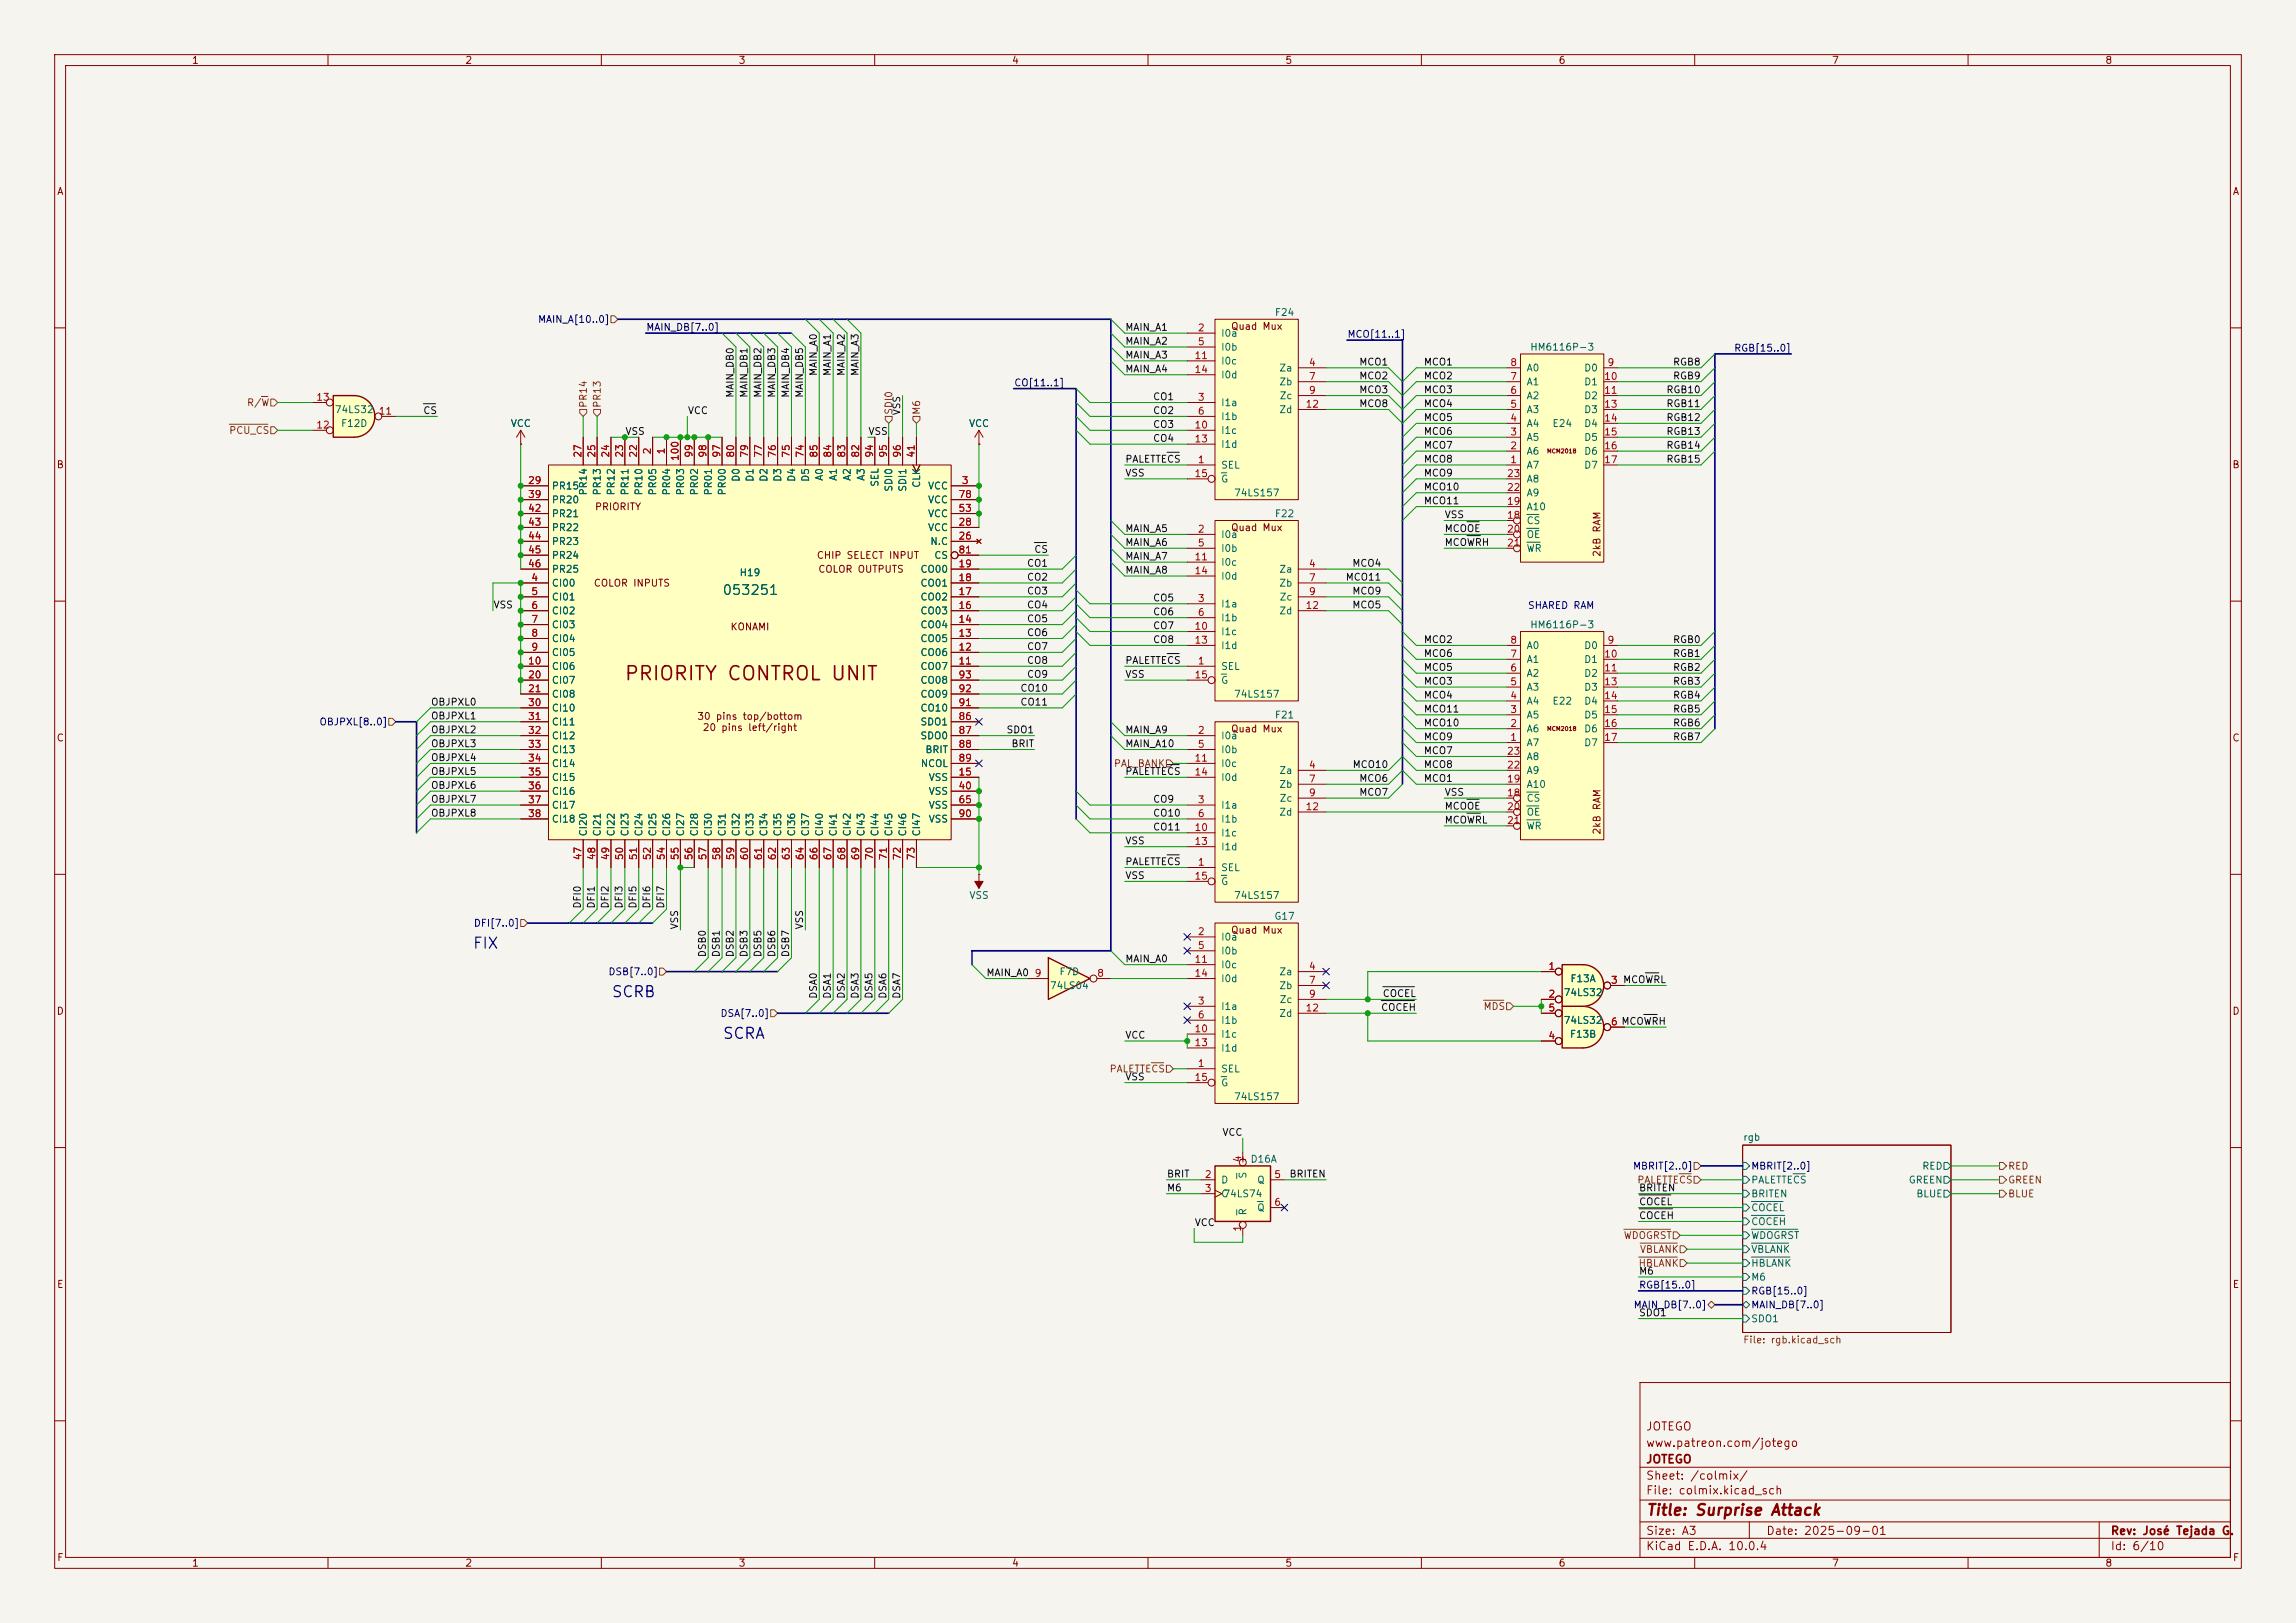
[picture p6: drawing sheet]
<svg xmlns="http://www.w3.org/2000/svg" width="420mm" height="297mm" viewBox="0 0 420 297" stroke-linecap="round" stroke-linejoin="round" font-family="sans-serif">
<defs><g id="words">
<text font-size="2.5" fill="#840000" x="114.1" y="125.1">PRIORITY CONTROL UNIT</text>
<g font-size="2" fill="#0000c2">
<text x="86.4" y="174.1">FIX</text>
<text x="111.8" y="183">SCRB</text>
<text x="132.1" y="190.6">SCRA</text>
</g>
<text font-size="2" fill="#840000" x="301" y="277.8">Title: Surprise Attack</text>
<text font-size="1.8" fill="#006464" x="132" y="109.3">053251</text>
<g font-size="1.5" fill="#840000">
<text x="301" y="262.1">JOTEGO</text>
<text x="301" y="268.1">JOTEGO</text>
<text x="301" y="265.1">www.patreon.com/jotego</text>
<text x="301" y="273.8">File: colmix.kicad_sch</text>
<text x="301" y="271.1">Sheet: /colmix/</text>
<text x="301" y="281.2">Size: A3</text>
<text x="323" y="281.2">Date: 2025-09-01</text>
<text x="386" y="281.2">Rev: José Tejada G.</text>
<text x="301" y="284">KiCad E.D.A. 10.0.4</text>
<text x="386" y="284">Id: 6/10</text>
</g>
<g font-size="1.3" fill="#840000">
<text x="35" y="12">1</text>
<text x="85" y="12">2</text>
<text x="135" y="12">3</text>
<text x="185" y="12">4</text>
<text x="235" y="12">5</text>
<text x="285" y="12">6</text>
<text x="335" y="12">7</text>
<text x="385" y="12">8</text>
<text x="10.3" y="36">A</text>
<text x="408.3" y="36">A</text>
<text x="225.1" y="60.7">Quad Mux</text>
<text x="10.3" y="86">B</text>
<text x="408.2" y="86">B</text>
<text x="108.7" y="93.7">PRIORITY</text>
<text x="225.1" y="97.5">Quad Mux</text>
<text x="108.5" y="107.7">COLOR INPUTS</text>
<text x="149.3" y="102.6">CHIP SELECT INPUT</text>
<text x="149.6" y="105.1">COLOR OUTPUTS</text>
<text x="293.1" y="102" transform="rotate(-90 293.1 102)">2kB RAM</text>
<text x="133.5" y="115.7">KONAMI</text>
<text x="10.3" y="136">C</text>
<text x="127.4" y="132">30 pins top/bottom</text>
<text x="128.4" y="134.1">20 pins left/right</text>
<text x="225.1" y="134.3">Quad Mux</text>
<text x="408.2" y="136">C</text>
<text x="293.1" y="152.8" transform="rotate(-90 293.1 152.8)">2kB RAM</text>
<text x="225.1" y="171.2">Quad Mux</text>
<text x="10.3" y="186">D</text>
<text x="408.2" y="186">D</text>
<text x="226.4" y="213.1">+ D16A</text>
<text x="10.3" y="236">E</text>
<text x="408.3" y="236">E</text>
<text x="10.3" y="286">F</text>
<text x="35" y="287">1</text>
<text x="85" y="287">2</text>
<text x="135" y="287">3</text>
<text x="185" y="287">4</text>
<text x="235" y="287">5</text>
<text x="285" y="287">6</text>
<text x="335" y="287">7</text>
<text x="385" y="287">8</text>
<text x="408.3" y="286">F</text>
</g>
<g font-size="1.3" fill="#000084">
<text x="98.3" y="59.4">MAIN_A[10..0]</text>
<text x="118.1" y="60.8">MAIN_DB[7..0]</text>
<text x="246.4" y="62.1">MCO[11..1]</text>
<text x="317.1" y="64.6">RGB[15..0]</text>
<text x="185.4" y="71">CO[11..1]</text>
<text x="58.3" y="133.1">OBJPXL[8..0]</text>
<text x="86.6" y="169.9">DFI[7..0]</text>
<text x="111.2" y="178.8">DSB[7..0]</text>
<text x="131.7" y="186.4">DSA[7..0]</text>
<text x="298.6" y="214.3">MBRIT[2..0]</text>
<text x="320.2" y="214.3">MBRIT[2..0]</text>
<text x="298.7" y="239.7">MAIN_DB[7..0]</text>
<text x="299.7" y="236.1">RGB[15..0]</text>
<text x="320.2" y="237.2">RGB[15..0]</text>
<text x="320.2" y="239.7">MAIN_DB[7..0]</text>
</g>
<g font-size="1.3" fill="#006464">
<text x="233.1" y="58.1">F24</text>
<text x="223.3" y="61.9">I0a</text>
<text x="223.3" y="64.5">I0b</text>
<text x="279.8" y="64.5">HM6116P-3</text>
<text x="223.3" y="67">I0c</text>
<text x="223.3" y="69.6">I0d</text>
<text x="233.9" y="68.3">Za</text>
<text x="233.9" y="70.8">Zb</text>
<text x="279.1" y="70.8">A1</text>
<text x="279.1" y="68.3">A0</text>
<text x="289.7" y="68.3">D0</text>
<text x="289.7" y="70.8">D1</text>
<text x="61.1" y="75.9">74LS32</text>
<text x="223.3" y="74.6">I1a</text>
<text x="223.3" y="77.2">I1b</text>
<text x="233.9" y="75.9">Zd</text>
<text x="234" y="73.4">Zc</text>
<text x="279.1" y="75.9">A3</text>
<text x="279.1" y="73.4">A2</text>
<text x="289.7" y="73.4">D2</text>
<text x="289.7" y="75.9">D3</text>
<text x="62.3" y="78.4">F12D</text>
<text x="93.3" y="78.4">VCC</text>
<text x="177.2" y="78.4">VCC</text>
<text x="223.3" y="79.7">I1c</text>
<text x="223.3" y="82.3">I1d</text>
<text x="279.1" y="83.5">A6</text>
<text x="279.1" y="81">A5</text>
<text x="279.1" y="78.4">A4</text>
<text x="283.9" y="78.4">E24</text>
<text x="289.7" y="78.4">D4</text>
<text x="289.7" y="81">D5</text>
<text x="289.7" y="83.5">D6</text>
<text x="100.8" y="89.9">PR15</text>
<text x="135.6" y="88.3" transform="rotate(-90 135.6 88.3)">D0</text>
<text x="138.1" y="88.3" transform="rotate(-90 138.1 88.3)">D1</text>
<text x="140.7" y="88.3" transform="rotate(-90 140.7 88.3)">D2</text>
<text x="143.2" y="88.3" transform="rotate(-90 143.2 88.3)">D3</text>
<text x="145.8" y="88.3" transform="rotate(-90 145.8 88.3)">D4</text>
<text x="148.3" y="88.3" transform="rotate(-90 148.3 88.3)">D5</text>
<text x="150.8" y="88.1" transform="rotate(-90 150.8 88.1)">A0</text>
<text x="153.4" y="88.1" transform="rotate(-90 153.4 88.1)">A1</text>
<text x="155.9" y="88.1" transform="rotate(-90 155.9 88.1)">A2</text>
<text x="158.5" y="88.1" transform="rotate(-90 158.5 88.1)">A3</text>
<text x="161" y="89.2" transform="rotate(-90 161 89.2)">SEL</text>
<text x="168.6" y="89.4" transform="rotate(-90 168.6 89.4)">CLK</text>
<text x="169.7" y="89.9">VCC</text>
<text x="223.3" y="86.1">SEL</text>
<text x="223.3" y="88.6">G</text>
<text x="279.1" y="86.1">A7</text>
<text x="279.1" y="88.6">A8</text>
<text x="289.7" y="86.1">D7</text>
<text x="100.8" y="92.4">PR20</text>
<text x="100.8" y="95">PR21</text>
<text x="107.7" y="90.8" transform="rotate(-90 107.7 90.8)">PR14</text>
<text x="110.2" y="90.8" transform="rotate(-90 110.2 90.8)">PR13</text>
<text x="112.7" y="90.8" transform="rotate(-90 112.7 90.8)">PR12</text>
<text x="115.3" y="90.8" transform="rotate(-90 115.3 90.8)">PR11</text>
<text x="117.8" y="90.8" transform="rotate(-90 117.8 90.8)">PR10</text>
<text x="120.4" y="90.8" transform="rotate(-90 120.4 90.8)">PR05</text>
<text x="122.9" y="90.8" transform="rotate(-90 122.9 90.8)">PR04</text>
<text x="125.4" y="90.8" transform="rotate(-90 125.4 90.8)">PR03</text>
<text x="128" y="90.8" transform="rotate(-90 128 90.8)">PR02</text>
<text x="130.5" y="90.8" transform="rotate(-90 130.5 90.8)">PR01</text>
<text x="133.1" y="90.8" transform="rotate(-90 133.1 90.8)">PR00</text>
<text x="163.5" y="90.1" transform="rotate(-90 163.5 90.1)">SDI0</text>
<text x="166.1" y="90.1" transform="rotate(-90 166.1 90.1)">SDI1</text>
<text x="169.7" y="95">VCC</text>
<text x="169.7" y="92.4">VCC</text>
<text x="225.6" y="91.1">74LS157</text>
<text x="233.1" y="95">F22</text>
<text x="279.1" y="93.7">A10</text>
<text x="279.1" y="91.1">A9</text>
<text x="100.8" y="97.5">PR22</text>
<text x="100.8" y="100">PR23</text>
<text x="169.7" y="97.5">VCC</text>
<text x="170.1" y="100">N.C</text>
<text x="223.3" y="98.8">I0a</text>
<text x="223.3" y="101.3">I0b</text>
<text x="279.1" y="96.2">CS</text>
<text x="279.1" y="98.8">OE</text>
<text x="279.1" y="101.3">WR</text>
<text x="100.8" y="107.7">CI00</text>
<text x="100.8" y="102.6">PR24</text>
<text x="100.8" y="105.1">PR25</text>
<text x="135.2" y="105.7">H19</text>
<text x="168.3" y="107.7">CO01</text>
<text x="168.3" y="105.1">CO00</text>
<text x="170.8" y="102.6">CS</text>
<text x="223.3" y="103.8">I0c</text>
<text x="223.3" y="106.4">I0d</text>
<text x="233.9" y="105.1">Za</text>
<text x="233.9" y="107.7">Zb</text>
<text x="100.8" y="110.2">CI01</text>
<text x="100.8" y="112.7">CI02</text>
<text x="168.3" y="112.7">CO03</text>
<text x="168.3" y="110.2">CO02</text>
<text x="223.3" y="111.5">I1a</text>
<text x="233.9" y="112.7">Zd</text>
<text x="234" y="110.2">Zc</text>
<text x="100.8" y="115.3">CI03</text>
<text x="100.8" y="117.8">CI04</text>
<text x="168.3" y="117.8">CO05</text>
<text x="168.3" y="115.3">CO04</text>
<text x="223.3" y="114">I1b</text>
<text x="223.3" y="116.5">I1c</text>
<text x="223.3" y="119.1">I1d</text>
<text x="279.1" y="119.1">A0</text>
<text x="279.8" y="115.3">HM6116P-3</text>
<text x="289.7" y="119.1">D0</text>
<text x="100.8" y="120.4">CI05</text>
<text x="100.8" y="122.9">CI06</text>
<text x="100.8" y="125.4">CI07</text>
<text x="168.3" y="122.9">CO07</text>
<text x="168.3" y="120.4">CO06</text>
<text x="168.3" y="125.4">CO08</text>
<text x="223.3" y="122.9">SEL</text>
<text x="223.3" y="125.4">G</text>
<text x="279.1" y="124.2">A2</text>
<text x="279.1" y="121.6">A1</text>
<text x="289.7" y="121.6">D1</text>
<text x="289.7" y="124.2">D2</text>
<text x="100.8" y="128">CI08</text>
<text x="100.8" y="130.5">CI10</text>
<text x="168.3" y="130.5">CO10</text>
<text x="168.3" y="128">CO09</text>
<text x="225.6" y="128">74LS157</text>
<text x="233.1" y="131.8">F21</text>
<text x="279.1" y="131.8">A5</text>
<text x="279.1" y="129.2">A4</text>
<text x="279.1" y="126.7">A3</text>
<text x="283.9" y="129.2">E22</text>
<text x="289.7" y="126.7">D3</text>
<text x="289.7" y="129.2">D4</text>
<text x="289.7" y="131.8">D5</text>
<text x="100.8" y="133.1">CI11</text>
<text x="100.8" y="135.6">CI12</text>
<text x="168.3" y="133.1">SDO1</text>
<text x="168.3" y="135.6">SDO0</text>
<text x="223.3" y="135.6">I0a</text>
<text x="279.1" y="136.9">A7</text>
<text x="279.1" y="134.3">A6</text>
<text x="289.7" y="134.3">D6</text>
<text x="289.7" y="136.9">D7</text>
<text x="100.8" y="138.1">CI13</text>
<text x="100.8" y="140.7">CI14</text>
<text x="100.8" y="143.2">CI15</text>
<text x="168.3" y="140.7">NCOL</text>
<text x="169.2" y="138.1">BRIT</text>
<text x="169.8" y="143.2">VSS</text>
<text x="223.3" y="138.1">I0b</text>
<text x="223.3" y="140.7">I0c</text>
<text x="223.3" y="143.2">I0d</text>
<text x="233.9" y="141.9">Za</text>
<text x="279.1" y="141.9">A9</text>
<text x="279.1" y="139.4">A8</text>
<text x="100.8" y="145.8">CI16</text>
<text x="100.8" y="148.3">CI17</text>
<text x="169.8" y="145.8">VSS</text>
<text x="169.8" y="148.3">VSS</text>
<text x="223.3" y="148.3">I1a</text>
<text x="233.9" y="144.5">Zb</text>
<text x="233.9" y="149.6">Zd</text>
<text x="234" y="147">Zc</text>
<text x="279.1" y="147">CS</text>
<text x="279.1" y="144.5">A10</text>
<text x="279.1" y="149.6">OE</text>
<text x="100.8" y="150.8">CI18</text>
<text x="107.7" y="153.2" transform="rotate(-90 107.7 153.2)">CI20</text>
<text x="110.2" y="153.2" transform="rotate(-90 110.2 153.2)">CI21</text>
<text x="112.7" y="153.2" transform="rotate(-90 112.7 153.2)">CI22</text>
<text x="115.3" y="153.2" transform="rotate(-90 115.3 153.2)">CI23</text>
<text x="117.8" y="153.2" transform="rotate(-90 117.8 153.2)">CI24</text>
<text x="120.4" y="153.2" transform="rotate(-90 120.4 153.2)">CI25</text>
<text x="122.9" y="153.2" transform="rotate(-90 122.9 153.2)">CI26</text>
<text x="125.4" y="153.2" transform="rotate(-90 125.4 153.2)">CI27</text>
<text x="128" y="153.2" transform="rotate(-90 128 153.2)">CI28</text>
<text x="130.5" y="153.2" transform="rotate(-90 130.5 153.2)">CI30</text>
<text x="133.1" y="153.2" transform="rotate(-90 133.1 153.2)">CI31</text>
<text x="135.6" y="153.2" transform="rotate(-90 135.6 153.2)">CI32</text>
<text x="138.1" y="153.2" transform="rotate(-90 138.1 153.2)">CI33</text>
<text x="140.7" y="153.2" transform="rotate(-90 140.7 153.2)">CI34</text>
<text x="143.2" y="153.2" transform="rotate(-90 143.2 153.2)">CI35</text>
<text x="145.8" y="153.2" transform="rotate(-90 145.8 153.2)">CI36</text>
<text x="148.3" y="153.2" transform="rotate(-90 148.3 153.2)">CI37</text>
<text x="150.8" y="153.2" transform="rotate(-90 150.8 153.2)">CI40</text>
<text x="153.4" y="153.2" transform="rotate(-90 153.4 153.2)">CI41</text>
<text x="155.9" y="153.2" transform="rotate(-90 155.9 153.2)">CI42</text>
<text x="158.5" y="153.2" transform="rotate(-90 158.5 153.2)">CI43</text>
<text x="161" y="153.2" transform="rotate(-90 161 153.2)">CI44</text>
<text x="163.5" y="153.2" transform="rotate(-90 163.5 153.2)">CI45</text>
<text x="166.1" y="153.2" transform="rotate(-90 166.1 153.2)">CI46</text>
<text x="168.6" y="153.2" transform="rotate(-90 168.6 153.2)">CI47</text>
<text x="169.8" y="150.8">VSS</text>
<text x="223.3" y="150.8">I1b</text>
<text x="223.3" y="153.4">I1c</text>
<text x="223.3" y="155.9">I1d</text>
<text x="279.1" y="152.1">WR</text>
<text x="223.3" y="159.7">SEL</text>
<text x="177.2" y="164.8">VSS</text>
<text x="223.3" y="162.3">G</text>
<text x="225.6" y="164.8">74LS157</text>
<text x="223.3" y="172.4">I0a</text>
<text x="233" y="168.6">G17</text>
<text x="193.7" y="178.8">F7D</text>
<text x="223.3" y="175">I0b</text>
<text x="223.3" y="177.5">I0c</text>
<text x="233.9" y="178.8">Za</text>
<text x="191.9" y="181.3">74LS04</text>
<text x="223.3" y="185.1">I1a</text>
<text x="223.3" y="180">I0d</text>
<text x="233.9" y="181.3">Zb</text>
<text x="234" y="183.9">Zc</text>
<text x="285.9" y="182.6">74LS32</text>
<text x="287.2" y="180">F13A</text>
<text x="223.3" y="187.7">I1b</text>
<text x="223.3" y="190.2">I1c</text>
<text x="233.9" y="186.4">Zd</text>
<text x="285.9" y="187.7">74LS32</text>
<text x="287.1" y="190.2">F13B</text>
<text x="223.3" y="196.6">SEL</text>
<text x="223.3" y="192.7">I1d</text>
<text x="223.3" y="199.1">G</text>
<text x="225.6" y="201.6">74LS157</text>
<text x="318.8" y="209.1">rgb</text>
<text x="228.3" y="215.8" transform="rotate(-90 228.3 215.8)">S</text>
<text x="351.5" y="214.3">RED</text>
<text x="223.3" y="216.9">D</text>
<text x="223.3" y="219.4">C</text>
<text x="223.7" y="219.4">74LS74</text>
<text x="229.9" y="216.9">Q</text>
<text x="229.9" y="222">Q</text>
<text x="320.2" y="222">COCEL</text>
<text x="320.2" y="219.4">BRITEN</text>
<text x="320.2" y="216.9">PALETTECS</text>
<text x="349" y="216.9">GREEN</text>
<text x="350.4" y="219.4">BLUE</text>
<text x="228.3" y="222.5" transform="rotate(-90 228.3 222.5)">R</text>
<text x="320.2" y="224.5">COCEH</text>
<text x="320.2" y="227">WDOGRST</text>
<text x="320.2" y="229.6">VBLANK</text>
<text x="320.2" y="232.1">HBLANK</text>
<text x="320.2" y="234.7">M6</text>
<text x="320.2" y="242.3">SDO1</text>
</g>
<g font-size="1.3" fill="#0f0f0f">
<text x="205.7" y="65.9">MAIN_A3</text>
<text x="205.7" y="60.8">MAIN_A1</text>
<text x="205.7" y="63.4">MAIN_A2</text>
<text x="149.7" y="68.9" transform="rotate(-90 149.7 68.9)">MAIN_A0</text>
<text x="152.3" y="68.9" transform="rotate(-90 152.3 68.9)">MAIN_A1</text>
<text x="154.8" y="68.9" transform="rotate(-90 154.8 68.9)">MAIN_A2</text>
<text x="157.4" y="68.9" transform="rotate(-90 157.4 68.9)">MAIN_A3</text>
<text x="205.7" y="68.5">MAIN_A4</text>
<text x="248.5" y="67.2">MCO1</text>
<text x="248.5" y="69.7">MCO2</text>
<text x="260.3" y="67.2">MCO1</text>
<text x="260.3" y="69.7">MCO2</text>
<text x="305.9" y="67.2">RGB8</text>
<text x="305.9" y="69.7">RGB9</text>
<text x="77.3" y="76.1">CS</text>
<text x="125.7" y="76.1">VCC</text>
<text x="134.5" y="72.9" transform="rotate(-90 134.5 72.9)">MAIN_DB0</text>
<text x="137" y="72.9" transform="rotate(-90 137 72.9)">MAIN_DB1</text>
<text x="139.6" y="72.9" transform="rotate(-90 139.6 72.9)">MAIN_DB2</text>
<text x="142.1" y="72.9" transform="rotate(-90 142.1 72.9)">MAIN_DB3</text>
<text x="144.7" y="72.9" transform="rotate(-90 144.7 72.9)">MAIN_DB4</text>
<text x="147.2" y="72.9" transform="rotate(-90 147.2 72.9)">MAIN_DB5</text>
<text x="165" y="76.1" transform="rotate(-90 165 76.1)">VSS</text>
<text x="210.8" y="73.5">CO1</text>
<text x="210.8" y="76.1">CO2</text>
<text x="248.5" y="72.3">MCO3</text>
<text x="248.5" y="74.8">MCO8</text>
<text x="260.3" y="74.8">MCO4</text>
<text x="260.3" y="77.3">MCO5</text>
<text x="260.3" y="72.3">MCO3</text>
<text x="304.7" y="74.8">RGB11</text>
<text x="304.7" y="72.3">RGB10</text>
<text x="304.7" y="77.3">RGB12</text>
<text x="114.3" y="79.9">VSS</text>
<text x="158.7" y="79.9">VSS</text>
<text x="210.8" y="78.6">CO3</text>
<text x="210.8" y="81.2">CO4</text>
<text x="260.3" y="79.9">MCO6</text>
<text x="260.3" y="82.4">MCO7</text>
<text x="304.7" y="82.4">RGB14</text>
<text x="304.7" y="79.9">RGB13</text>
<text x="205.7" y="87.5">VSS</text>
<text x="205.7" y="85">PALETTECS</text>
<text x="260.3" y="87.5">MCO9</text>
<text x="260.3" y="85">MCO8</text>
<text x="304.7" y="85">RGB15</text>
<text x="260.3" y="92.6">MCO11</text>
<text x="260.3" y="90">MCO10</text>
<text x="264.2" y="95.1">VSS</text>
<text x="189.1" y="101.5">CS</text>
<text x="205.7" y="97.7">MAIN_A5</text>
<text x="205.7" y="100.2">MAIN_A6</text>
<text x="264.2" y="100.2">MCOWRH</text>
<text x="264.2" y="97.7">MCOOE</text>
<text x="187.8" y="104">CO1</text>
<text x="187.8" y="106.6">CO2</text>
<text x="205.7" y="102.7">MAIN_A7</text>
<text x="205.7" y="105.3">MAIN_A8</text>
<text x="246.1" y="106.6">MCO11</text>
<text x="247.3" y="104">MCO4</text>
<text x="90.2" y="111.6">VSS</text>
<text x="187.8" y="109.1">CO3</text>
<text x="187.8" y="111.6">CO4</text>
<text x="210.8" y="112.9">CO6</text>
<text x="210.8" y="110.4">CO5</text>
<text x="247.3" y="111.6">MCO5</text>
<text x="247.3" y="109.1">MCO9</text>
<text x="187.8" y="114.2">CO5</text>
<text x="187.8" y="119.3">CO7</text>
<text x="187.8" y="116.7">CO6</text>
<text x="210.8" y="115.4">CO7</text>
<text x="210.8" y="118">CO8</text>
<text x="260.3" y="118">MCO2</text>
<text x="305.9" y="118">RGB0</text>
<text x="187.8" y="121.8">CO8</text>
<text x="187.8" y="124.3">CO9</text>
<text x="205.7" y="124.3">VSS</text>
<text x="205.7" y="121.8">PALETTECS</text>
<text x="260.3" y="125.6">MCO3</text>
<text x="260.3" y="123.1">MCO5</text>
<text x="260.3" y="120.5">MCO6</text>
<text x="305.9" y="123.1">RGB2</text>
<text x="305.9" y="120.5">RGB1</text>
<text x="305.9" y="125.6">RGB3</text>
<text x="78.7" y="129.4">OBJPXL0</text>
<text x="78.7" y="132">OBJPXL1</text>
<text x="186.5" y="126.9">CO10</text>
<text x="186.5" y="129.4">CO11</text>
<text x="260.3" y="128.1">MCO4</text>
<text x="260.3" y="130.7">MCO11</text>
<text x="305.9" y="130.7">RGB5</text>
<text x="305.9" y="128.1">RGB4</text>
<text x="78.7" y="134.5">OBJPXL2</text>
<text x="78.7" y="137">OBJPXL3</text>
<text x="184" y="134.5">SDO1</text>
<text x="184.9" y="137">BRIT</text>
<text x="205.7" y="134.5">MAIN_A9</text>
<text x="205.7" y="137">MAIN_A10</text>
<text x="260.3" y="133.2">MCO10</text>
<text x="260.3" y="135.8">MCO9</text>
<text x="305.9" y="135.8">RGB7</text>
<text x="305.9" y="133.2">RGB6</text>
<text x="78.7" y="142.1">OBJPXL5</text>
<text x="78.7" y="139.6">OBJPXL4</text>
<text x="205.7" y="142.1">PALETTECS</text>
<text x="247.3" y="140.8">MCO10</text>
<text x="248.5" y="143.4">MCO6</text>
<text x="260.3" y="143.4">MCO1</text>
<text x="260.3" y="140.8">MCO8</text>
<text x="260.3" y="138.3">MCO7</text>
<text x="78.7" y="147.2">OBJPXL7</text>
<text x="78.7" y="149.7">OBJPXL8</text>
<text x="78.7" y="144.7">OBJPXL6</text>
<text x="210.8" y="147.2">CO9</text>
<text x="210.8" y="149.7">CO10</text>
<text x="248.5" y="145.9">MCO7</text>
<text x="264.2" y="145.9">VSS</text>
<text x="264.2" y="148.5">MCOOE</text>
<text x="205.7" y="154.8">VSS</text>
<text x="210.8" y="152.3">CO11</text>
<text x="264.2" y="151">MCOWRL</text>
<text x="205.7" y="158.6">PALETTECS</text>
<text x="205.7" y="161.2">VSS</text>
<text x="106.6" y="166.4" transform="rotate(-90 106.6 166.4)">DFI0</text>
<text x="109.1" y="166.4" transform="rotate(-90 109.1 166.4)">DFI1</text>
<text x="111.6" y="166.4" transform="rotate(-90 111.6 166.4)">DFI2</text>
<text x="114.2" y="166.4" transform="rotate(-90 114.2 166.4)">DFI3</text>
<text x="116.7" y="166.4" transform="rotate(-90 116.7 166.4)">DFI5</text>
<text x="119.3" y="166.4" transform="rotate(-90 119.3 166.4)">DFI6</text>
<text x="121.8" y="166.4" transform="rotate(-90 121.8 166.4)">DFI7</text>
<text x="124.3" y="170.2" transform="rotate(-90 124.3 170.2)">VSS</text>
<text x="147.2" y="170.2" transform="rotate(-90 147.2 170.2)">VSS</text>
<text x="129.4" y="175.3" transform="rotate(-90 129.4 175.3)">DSB0</text>
<text x="132" y="175.3" transform="rotate(-90 132 175.3)">DSB1</text>
<text x="134.5" y="175.3" transform="rotate(-90 134.5 175.3)">DSB2</text>
<text x="137" y="175.3" transform="rotate(-90 137 175.3)">DSB3</text>
<text x="139.6" y="175.3" transform="rotate(-90 139.6 175.3)">DSB5</text>
<text x="142.1" y="175.3" transform="rotate(-90 142.1 175.3)">DSB6</text>
<text x="144.7" y="175.3" transform="rotate(-90 144.7 175.3)">DSB7</text>
<text x="180.3" y="178.9">MAIN_A0</text>
<text x="205.7" y="176.4">MAIN_A0</text>
<text x="149.7" y="182.9" transform="rotate(-90 149.7 182.9)">DSA0</text>
<text x="152.3" y="182.9" transform="rotate(-90 152.3 182.9)">DSA1</text>
<text x="154.8" y="182.9" transform="rotate(-90 154.8 182.9)">DSA2</text>
<text x="157.4" y="182.9" transform="rotate(-90 157.4 182.9)">DSA3</text>
<text x="159.9" y="182.9" transform="rotate(-90 159.9 182.9)">DSA5</text>
<text x="162.4" y="182.9" transform="rotate(-90 162.4 182.9)">DSA6</text>
<text x="165" y="182.9" transform="rotate(-90 165 182.9)">DSA7</text>
<text x="252.5" y="185.3">COCEH</text>
<text x="252.8" y="182.8">COCEL</text>
<text x="205.7" y="190.4">VCC</text>
<text x="205.7" y="198">VSS</text>
<text x="223.5" y="208.2">VCC</text>
<text x="213.4" y="215.8">BRIT</text>
<text x="235.8" y="215.8">BRITEN</text>
<text x="213.4" y="218.3">M6</text>
<text x="299.7" y="218.3">BRITEN</text>
<text x="299.7" y="220.9">COCEL</text>
<text x="218.4" y="224.7">VCC</text>
<text x="299.7" y="223.4">COCEH</text>
<text x="299.7" y="233.6">M6</text>
<text x="299.7" y="241.2">SDO1</text>
</g>
<g font-size="1.3" fill="#a90000">
<text x="219" y="60.9">2</text>
<text x="219" y="63.5">5</text>
<text x="218.4" y="66">11</text>
<text x="218.4" y="68.6">14</text>
<text x="239.3" y="67.3">4</text>
<text x="239.3" y="69.8">7</text>
<text x="276.2" y="69.8">7</text>
<text x="276.2" y="67.3">8</text>
<text x="293.3" y="69.8">10</text>
<text x="293.9" y="67.3">9</text>
<text x="57.7" y="73.6">13</text>
<text x="69.2" y="76.2">11</text>
<text x="219" y="73.6">3</text>
<text x="219" y="76.2">6</text>
<text x="238.7" y="74.9">12</text>
<text x="239.3" y="72.4">9</text>
<text x="276.2" y="77.4">4</text>
<text x="276.2" y="74.9">5</text>
<text x="276.2" y="72.4">6</text>
<text x="293.3" y="72.4">11</text>
<text x="293.3" y="74.9">13</text>
<text x="293.3" y="77.4">14</text>
<text x="57.7" y="78.7">12</text>
<text x="106.7" y="83.9" transform="rotate(-90 106.7 83.9)">27</text>
<text x="109.2" y="83.9" transform="rotate(-90 109.2 83.9)">25</text>
<text x="111.7" y="83.9" transform="rotate(-90 111.7 83.9)">24</text>
<text x="114.3" y="83.9" transform="rotate(-90 114.3 83.9)">23</text>
<text x="116.8" y="83.9" transform="rotate(-90 116.8 83.9)">22</text>
<text x="119.4" y="83.3" transform="rotate(-90 119.4 83.3)">2</text>
<text x="121.9" y="83.3" transform="rotate(-90 121.9 83.3)">1</text>
<text x="127" y="83.9" transform="rotate(-90 127 83.9)">99</text>
<text x="129.5" y="83.9" transform="rotate(-90 129.5 83.9)">98</text>
<text x="132.1" y="83.9" transform="rotate(-90 132.1 83.9)">97</text>
<text x="134.6" y="83.9" transform="rotate(-90 134.6 83.9)">80</text>
<text x="137.1" y="83.9" transform="rotate(-90 137.1 83.9)">79</text>
<text x="139.7" y="83.9" transform="rotate(-90 139.7 83.9)">77</text>
<text x="142.2" y="83.9" transform="rotate(-90 142.2 83.9)">76</text>
<text x="144.8" y="83.9" transform="rotate(-90 144.8 83.9)">75</text>
<text x="147.3" y="83.9" transform="rotate(-90 147.3 83.9)">74</text>
<text x="149.8" y="83.9" transform="rotate(-90 149.8 83.9)">85</text>
<text x="152.4" y="83.9" transform="rotate(-90 152.4 83.9)">84</text>
<text x="154.9" y="83.9" transform="rotate(-90 154.9 83.9)">83</text>
<text x="157.5" y="83.9" transform="rotate(-90 157.5 83.9)">82</text>
<text x="160" y="83.9" transform="rotate(-90 160 83.9)">94</text>
<text x="162.5" y="83.9" transform="rotate(-90 162.5 83.9)">95</text>
<text x="165.1" y="83.9" transform="rotate(-90 165.1 83.9)">96</text>
<text x="167.6" y="83.9" transform="rotate(-90 167.6 83.9)">41</text>
<text x="218.4" y="78.7">10</text>
<text x="218.4" y="81.3">13</text>
<text x="276.2" y="82.5">2</text>
<text x="276.2" y="80">3</text>
<text x="293.3" y="80">15</text>
<text x="293.3" y="82.5">16</text>
<text x="96.5" y="88.9">29</text>
<text x="124.4" y="84.5" transform="rotate(-90 124.4 84.5)">100</text>
<text x="175.8" y="88.9">3</text>
<text x="218.4" y="87.6">15</text>
<text x="219" y="85.1">1</text>
<text x="275.5" y="87.6">23</text>
<text x="276.2" y="85.1">1</text>
<text x="293.3" y="85.1">17</text>
<text x="96.5" y="91.4">39</text>
<text x="96.5" y="94">42</text>
<text x="175.2" y="94">53</text>
<text x="175.2" y="91.4">78</text>
<text x="275.5" y="95.2">18</text>
<text x="275.5" y="92.7">19</text>
<text x="275.5" y="90.1">22</text>
<text x="96.5" y="96.5">43</text>
<text x="96.5" y="99">44</text>
<text x="96.5" y="101.6">45</text>
<text x="175.2" y="99">26</text>
<text x="175.2" y="96.5">28</text>
<text x="175.2" y="101.6">81</text>
<text x="219" y="97.8">2</text>
<text x="219" y="100.3">5</text>
<text x="275.5" y="97.8">20</text>
<text x="275.5" y="100.3">21</text>
<text x="96.5" y="104.1">46</text>
<text x="97.1" y="106.7">4</text>
<text x="175.2" y="106.7">18</text>
<text x="175.2" y="104.1">19</text>
<text x="218.4" y="102.8">11</text>
<text x="218.4" y="105.4">14</text>
<text x="239.3" y="104.1">4</text>
<text x="239.3" y="106.7">7</text>
<text x="97.1" y="109.2">5</text>
<text x="97.1" y="111.7">6</text>
<text x="175.2" y="111.7">16</text>
<text x="175.2" y="109.2">17</text>
<text x="219" y="110.5">3</text>
<text x="219" y="113">6</text>
<text x="238.7" y="111.7">12</text>
<text x="239.3" y="109.2">9</text>
<text x="97.1" y="114.3">7</text>
<text x="97.1" y="116.8">8</text>
<text x="97.1" y="119.4">9</text>
<text x="175.2" y="119.4">12</text>
<text x="175.2" y="116.8">13</text>
<text x="175.2" y="114.3">14</text>
<text x="218.4" y="115.5">10</text>
<text x="218.4" y="118.1">13</text>
<text x="276.2" y="118.1">8</text>
<text x="293.9" y="118.1">9</text>
<text x="96.5" y="121.9">10</text>
<text x="96.5" y="124.4">20</text>
<text x="175.2" y="121.9">11</text>
<text x="175.2" y="124.4">93</text>
<text x="218.4" y="124.4">15</text>
<text x="219" y="121.9">1</text>
<text x="276.2" y="125.7">5</text>
<text x="276.2" y="123.2">6</text>
<text x="276.2" y="120.6">7</text>
<text x="293.3" y="120.6">10</text>
<text x="293.3" y="123.2">11</text>
<text x="293.3" y="125.7">13</text>
<text x="96.5" y="127">21</text>
<text x="96.5" y="129.5">30</text>
<text x="175.2" y="129.5">91</text>
<text x="175.2" y="127">92</text>
<text x="276.2" y="130.8">3</text>
<text x="276.2" y="128.2">4</text>
<text x="293.3" y="128.2">14</text>
<text x="293.3" y="130.8">15</text>
<text x="96.5" y="132.1">31</text>
<text x="96.5" y="134.6">32</text>
<text x="96.5" y="137.1">33</text>
<text x="175.2" y="132.1">86</text>
<text x="175.2" y="134.6">87</text>
<text x="175.2" y="137.1">88</text>
<text x="219" y="134.6">2</text>
<text x="219" y="137.1">5</text>
<text x="276.2" y="135.9">1</text>
<text x="276.2" y="133.3">2</text>
<text x="293.3" y="133.3">16</text>
<text x="293.3" y="135.9">17</text>
<text x="96.5" y="139.7">34</text>
<text x="96.5" y="142.2">35</text>
<text x="175.2" y="142.2">15</text>
<text x="175.2" y="139.7">89</text>
<text x="218.4" y="139.7">11</text>
<text x="218.4" y="142.2">14</text>
<text x="239.3" y="140.9">4</text>
<text x="239.3" y="143.5">7</text>
<text x="275.5" y="143.5">19</text>
<text x="275.5" y="140.9">22</text>
<text x="275.5" y="138.4">23</text>
<text x="96.5" y="144.8">36</text>
<text x="96.5" y="147.3">37</text>
<text x="96.5" y="149.8">38</text>
<text x="175.2" y="144.8">40</text>
<text x="175.2" y="147.3">65</text>
<text x="175.2" y="149.8">90</text>
<text x="219" y="147.3">3</text>
<text x="219" y="149.8">6</text>
<text x="238.7" y="148.6">12</text>
<text x="239.3" y="146">9</text>
<text x="275.5" y="146">18</text>
<text x="275.5" y="148.6">20</text>
<text x="218.4" y="152.4">10</text>
<text x="218.4" y="154.9">13</text>
<text x="275.5" y="151.1">21</text>
<text x="106.7" y="157.5" transform="rotate(-90 106.7 157.5)">47</text>
<text x="109.2" y="157.5" transform="rotate(-90 109.2 157.5)">48</text>
<text x="111.7" y="157.5" transform="rotate(-90 111.7 157.5)">49</text>
<text x="114.3" y="157.5" transform="rotate(-90 114.3 157.5)">50</text>
<text x="116.8" y="157.5" transform="rotate(-90 116.8 157.5)">51</text>
<text x="119.4" y="157.5" transform="rotate(-90 119.4 157.5)">52</text>
<text x="121.9" y="157.5" transform="rotate(-90 121.9 157.5)">54</text>
<text x="124.4" y="157.5" transform="rotate(-90 124.4 157.5)">55</text>
<text x="127" y="157.5" transform="rotate(-90 127 157.5)">56</text>
<text x="129.5" y="157.5" transform="rotate(-90 129.5 157.5)">57</text>
<text x="132.1" y="157.5" transform="rotate(-90 132.1 157.5)">58</text>
<text x="134.6" y="157.5" transform="rotate(-90 134.6 157.5)">59</text>
<text x="137.1" y="157.5" transform="rotate(-90 137.1 157.5)">60</text>
<text x="139.7" y="157.5" transform="rotate(-90 139.7 157.5)">61</text>
<text x="142.2" y="157.5" transform="rotate(-90 142.2 157.5)">62</text>
<text x="144.8" y="157.5" transform="rotate(-90 144.8 157.5)">63</text>
<text x="147.3" y="157.5" transform="rotate(-90 147.3 157.5)">64</text>
<text x="149.8" y="157.5" transform="rotate(-90 149.8 157.5)">66</text>
<text x="152.4" y="157.5" transform="rotate(-90 152.4 157.5)">67</text>
<text x="154.9" y="157.5" transform="rotate(-90 154.9 157.5)">68</text>
<text x="157.5" y="157.5" transform="rotate(-90 157.5 157.5)">69</text>
<text x="160" y="157.5" transform="rotate(-90 160 157.5)">70</text>
<text x="162.5" y="157.5" transform="rotate(-90 162.5 157.5)">71</text>
<text x="165.1" y="157.5" transform="rotate(-90 165.1 157.5)">72</text>
<text x="167.6" y="157.5" transform="rotate(-90 167.6 157.5)">73</text>
<text x="218.4" y="161.3">15</text>
<text x="219" y="158.7">1</text>
<text x="219" y="171.4">2</text>
<text x="219" y="174">5</text>
<text x="189.2" y="179">9</text>
<text x="200.6" y="179">8</text>
<text x="218.4" y="176.5">11</text>
<text x="218.4" y="179">14</text>
<text x="239.3" y="177.8">4</text>
<text x="283.1" y="177.8">1</text>
<text x="219" y="184.1">3</text>
<text x="238.7" y="185.4">12</text>
<text x="239.3" y="180.3">7</text>
<text x="239.3" y="182.9">9</text>
<text x="283.1" y="185.4">5</text>
<text x="283.1" y="182.9">2</text>
<text x="294.6" y="180.3">3 MCOWRL</text>
<text x="294.6" y="180.3">3</text>
<text x="218.4" y="189.2">10</text>
<text x="218.4" y="191.7">13</text>
<text x="219" y="186.7">6</text>
<text x="283.1" y="190.5">4</text>
<text x="294.6" y="187.9">6 MCOWRH</text>
<text x="294.6" y="187.9">6</text>
<text x="219" y="195.6">1</text>
<text x="218.4" y="198.1">15</text>
<text x="220.3" y="215.9">2</text>
<text x="227.3" y="212.8" transform="rotate(-90 227.3 212.8)">4</text>
<text x="233" y="215.9">5</text>
<text x="220.3" y="218.4">3</text>
<text x="233" y="221">6</text>
<text x="227.3" y="225.5" transform="rotate(-90 227.3 225.5)">1</text>
</g>
<g font-size="1.3" fill="#725600">
<text x="45.1" y="74.6">R/W</text>
<text x="107.7" y="74.7" transform="rotate(-90 107.7 74.7)">PR14</text>
<text x="110.2" y="74.7" transform="rotate(-90 110.2 74.7)">PR13</text>
<text x="163.5" y="76" transform="rotate(-90 163.5 76)">SDI0</text>
<text x="168.6" y="76" transform="rotate(-90 168.6 76)">M6</text>
<text x="41.8" y="79.7">PCU_CS</text>
<text x="203.7" y="140.7">PAL_BANK</text>
<text x="271.3" y="185.1">MDS</text>
<text x="202.9" y="196.6">PALETTECS</text>
<text x="367.2" y="214.3">RED</text>
<text x="299.4" y="216.9">PALETTECS</text>
<text x="367.2" y="216.9">GREEN</text>
<text x="367.2" y="219.4">BLUE</text>
<text x="296.9" y="227">WDOGRST</text>
<text x="299.6" y="232.1">HBLANK</text>
<text x="299.9" y="229.6">VBLANK</text>
<text x="318.8" y="246.1">File: rgb.kicad_sch</text>
</g>
<text font-size="1.3" fill="#0000c2" x="279.4" y="111.7">SHARED RAM</text>
<g font-size=".8" fill="#840000">
<text x="282.9" y="83.1">MCM2018</text>
<text x="282.9" y="133.9">MCM2018</text>
</g>
</g></defs>
<path d="M0 0h420v297h-420z" fill="#f5f4ef" stroke="#f5f4ef" stroke-width=".18"/>
<g fill="none" stroke="#840000" stroke-width=".18">
<path d="M10 10h400v277h-400zM12 12h396v273h-396zM60 10v2M110 10v2M160 10v2M210 10v2M260 10v2M310 10v2M360 10v2M10 60h2M95.2 78.7l-.7 1.3M95.2 78.7l.8 1.3"/>
<path d="M95.2 78.7v2.6M408 60h2M95.2 81.3h.1M10 110h2M408 110h2M10 160h2M408 160h2M10 210h2M318.8 209.6h38.1v34.2h-38.1zM408 210h2M300 253h108v32h-108zM10 260h2"/>
<path d="M300 278.5h108M300 274.5h108M300 268.5h108M320 278.5v3M384 278.5v6.5M408 260h2M60 285v2M110 285v2M160 285v2M210 285v2M260 285v2M300 281.5h108"/>
<path d="M310 285v2M360 285v2"/>
</g>
<g fill="none" stroke="#006464" stroke-width=".18">
<path d="M318.8 217.8h.6l.6 .6-.6 .7h-.6zM318.8 215.3h.6l.6 .6-.6 .6h-.6zM318.8 212.7h.6l.6 .7-.6 .6h-.6zM320.4 219.9h5.8M328 214.8h2.2M355.6 215.3h.6l.7 .6-.7 .6h-.6zM355.6 217.8h.6l.7 .6-.7 .7h-.6zM355.6 212.7h.6l.7 .7-.7 .6h-.6zM318.8 235.6h.6l.6 .6-.6 .7h-.6zM318.8 220.3h.6l.6 .7-.6 .6h-.6zM318.8 222.9h.6l.6 .6-.6 .7h-.6zM318.8 225.4h.6l.6 .7-.6 .6h-.6z"/>
<path d="M318.8 228h.6l.6 .6-.6 .6h-.6zM318.8 230.5h.6l.6 .6-.6 .7h-.6zM318.8 233h.6l.6 .7-.6 .6h-.6zM318.8 238.8l.6-.7 .6 .7-.6 .6zM320.4 222.4h6.1M320.4 225h8.5M320.4 227.5h6.8M320.4 230h7M318.8 240.7h.6l.6 .6-.6 .6h-.6z"/>
</g>
<path d="M222.2 58.4h15.3v33h-15.3z" fill="#ffffc2"/>
<g fill="none" stroke="#840000" stroke-width=".18">
<path d="M222.2 58.4h15.3v33h-15.3zM217.2 61h5M217.2 73.7h5M217.2 63.5h5M217.2 76.2h5M217.2 78.7h5M217.2 66h5M217.2 68.6h5M237.5 67.3h5.1M237.5 69.9h5.1M237.5 72.4h5.1M237.5 74.9h5.1"/>
<path d="M217.2 85.1h5M217.2 81.3h5M217.2 87.6h3.8"/>
<circle cx="221.6" cy="87.6" r=".63"/>
</g>
<path d="M223.4 86.5h1" fill="none" stroke="#006464" stroke-width=".18"/>
<path d="M222.2 95.3h15.3v33h-15.3z" fill="#ffffc2"/>
<g fill="none" stroke="#840000" stroke-width=".18">
<path d="M179.1 78.7l-.8 1.3M179.1 78.7l.7 1.3M179.1 78.7v2.6M179.1 81.3h.1M217.2 97.8h5M222.2 95.3h15.3v33h-15.3zM217.2 110.5h5M217.2 100.3h5M217.2 113h5M217.2 115.6h5M217.2 102.9h5M217.2 118.1h5"/>
<path d="M217.2 105.4h5M237.5 104.1h5.1M237.5 106.7h5.1M237.5 109.2h5.1M237.5 111.8h5.1M217.2 121.9h5M217.2 124.5h3.8"/>
<circle cx="221.6" cy="124.5" r=".63"/>
</g>
<path d="M223.4 123.4h1" fill="none" stroke="#006464" stroke-width=".18"/>
<path d="M100.3 85.1h73.7v68.6h-73.7z" fill="#ffffc2"/>
<g fill="none" stroke="#840000" stroke-width=".18">
<path d="M95.2 88.9h5.1M95.2 99.1h5.1M95.2 96.5h5.1M95.2 91.4h5.1M95.2 94h5.1M100.3 85.1h73.7v68.6h-73.7zM106.7 80v5.1M109.2 80v5.1M111.8 80v5.1M114.3 80v5.1M116.8 80v5.1M119.4 80v5.1"/>
<path d="M121.9 80v5.1M124.5 80v5.1M127 80v5.1M129.5 80v5.1M132.1 80v5.1M134.6 80v5.1M137.2 80v5.1M139.7 80v5.1M142.2 80v5.1M144.8 80v5.1M147.3 80v5.1M149.9 80v5.1"/>
<path d="M152.4 80v5.1M154.9 80v5.1M157.5 80v5.1M160 80v5.1M162.6 80v5.1M165.1 80v5.1M167 85.1l.6 1.3 .7-1.3M167.6 80v5.1M174 88.9h5.1M174 99.1h5.1M174 96.5h5.1M174 91.4h5.1"/>
<path d="M174 94h5.1M178.7 98.7l.8 .7M179.5 98.7l-.8 .7M95.2 106.7h5.1M95.2 109.2h5.1M95.2 111.8h5.1M95.2 114.3h5.1M95.2 116.8h5.1M95.2 119.4h5.1M95.2 104.1h5.1M95.2 101.6h5.1M174 106.7h5.1"/>
<path d="M174 109.2h5.1M174 111.8h5.1M174 114.3h5.1M174 116.8h5.1M174 119.4h5.1M174 104.1h5.1M175.3 101.6h3.8M95.2 121.9h5.1M95.2 124.5h5.1M95.2 127h5.1M95.2 129.5h5.1M95.2 132.1h5.1"/>
<path d="M95.2 134.6h5.1M95.2 137.2h5.1M95.2 139.7h5.1M174 121.9h5.1M174 124.5h5.1M174 127h5.1M174 129.5h5.1M174 132.1h5.1M174 134.6h5.1M174 137.2h5.1M174 139.7h5.1M95.2 142.2h5.1"/>
<path d="M95.2 144.8h5.1M95.2 147.3h5.1M95.2 149.9h5.1M106.7 153.7v5.1M109.2 153.7v5.1M111.8 153.7v5.1M114.3 153.7v5.1M116.8 153.7v5.1M119.4 153.7v5.1M121.9 153.7v5.1M124.5 153.7v5.1M127 153.7v5.1"/>
<path d="M129.5 153.7v5.1M132.1 153.7v5.1M134.6 153.7v5.1M137.2 153.7v5.1M139.7 153.7v5.1M142.2 153.7v5.1M144.8 153.7v5.1M147.3 153.7v5.1M149.9 153.7v5.1M152.4 153.7v5.1M154.9 153.7v5.1M157.5 153.7v5.1"/>
<path d="M160 153.7v5.1M162.6 153.7v5.1M165.1 153.7v5.1M167.6 153.7v5.1M174 142.2h5.1M174 144.8h5.1M174 147.3h5.1M174 149.9h5.1"/>
<circle cx="174.6" cy="101.6" r=".63"/>
</g>
<path d="M289.6 184.2a3.8 3.8 0 0 1 3.7 3.8 3.8 3.8 0 0 1-3.7 3.8z" fill="#ffffc2" stroke="#ffffc2" stroke-width=".18"/>
<path d="M285.7 184.2h3.9v7.6h-3.9z" fill="#ffffc2"/>
<path d="M285.7 184.2h3.9a3.8 3.8 0 0 1 3.7 3.8 3.8 3.8 0 0 1-3.7 3.8h-3.9z" fill="none" stroke="#840000" stroke-width=".25"/>
<g fill="none" stroke="#840000" stroke-width=".18">
<path d="M281.9 190.5h2.6M281.9 185.4h2.6M294.6 188h2.6"/>
<circle cx="285.1" cy="190.5" r=".63"/>
<circle cx="285.1" cy="185.4" r=".63"/>
<circle cx="294" cy="188" r=".63"/>
</g>
<path d="M278.1 64.8h15.3v38.1h-15.3z" fill="#ffffc2"/>
<g fill="none" stroke="#840000" stroke-width=".18">
<path d="M275.6 77.5h2.5M275.6 74.9h2.5M275.6 72.4h2.5M275.6 69.9h2.5M275.6 67.3h2.5M278.1 64.8h15.3v38.1h-15.3zM293.4 77.5h2.5M293.4 74.9h2.5M293.4 72.4h2.5M293.4 69.9h2.5M293.4 67.3h2.5M275.6 85.1h2.5"/>
<path d="M275.6 82.6h2.5M275.6 80h2.5M275.6 95.3h1.3M275.6 92.7h2.5M275.6 97.8h1.3M275.6 90.2h2.5M275.6 87.6h2.5M293.4 85.1h2.5M293.4 82.6h2.5M293.4 80h2.5M275.6 100.3h1.3"/>
<circle cx="277.5" cy="97.8" r=".63"/>
<circle cx="277.5" cy="95.2" r=".63"/>
<circle cx="277.5" cy="100.3" r=".63"/>
</g>
<path d="M279.3 94.1h2.2M279.3 96.7h2.2M279.3 99.2h2.4" fill="none" stroke="#006464" stroke-width=".18"/>
<path d="M289.6 176.5a3.8 3.8 0 0 1 3.7 3.8 3.8 3.8 0 0 1-3.7 3.9z" fill="#ffffc2" stroke="#ffffc2" stroke-width=".18"/>
<path d="M285.7 176.5h3.9v7.7h-3.9z" fill="#ffffc2"/>
<path d="M285.7 176.5h3.9a3.8 3.8 0 0 1 3.7 3.8 3.8 3.8 0 0 1-3.7 3.9h-3.9z" fill="none" stroke="#840000" stroke-width=".25"/>
<g fill="none" stroke="#840000" stroke-width=".18">
<path d="M281.9 177.8h2.6M281.9 182.9h2.6M294.6 180.3h2.6"/>
<circle cx="285.1" cy="177.8" r=".63"/>
<circle cx="285.1" cy="182.9" r=".63"/>
<circle cx="294" cy="180.3" r=".63"/>
</g>
<path d="M222.2 132.1h15.3v33h-15.3z" fill="#ffffc2"/>
<g fill="none" stroke="#840000" stroke-width=".18">
<path d="M217.2 134.6h5M217.2 137.2h5M217.2 139.7h5M222.2 132.1h15.3v33h-15.3zM217.2 158.8h5M217.2 147.3h5M217.2 149.9h5M217.2 152.4h5M217.2 154.9h5M217.2 142.2h5M237.5 141h5.1M237.5 143.5h5.1"/>
<path d="M237.5 146.1h5.1M237.5 148.6h5.1M179.1 160h.1M179.1 160v2.6M217.2 161.3h3.8"/>
<circle cx="221.6" cy="161.3" r=".63"/>
</g>
<path d="M223.4 160.2h1" fill="none" stroke="#006464" stroke-width=".18"/>
<path d="M178.3 161.3h1.5l-.7 1.3z" fill="#840000" stroke="#840000" stroke-width=".18"/>
<path d="M191.8 175.3l7.6 3.8-7.6 3.8z" fill="#ffffc2"/>
<path d="M191.8 175.3l7.6 3.8-7.6 3.8z" fill="none" stroke="#840000" stroke-width=".25"/>
<g fill="none" stroke="#840000" stroke-width=".18">
<path d="M188 179.1h3.8M200.7 179.1h2.5"/>
<circle cx="200" cy="179.1" r=".63"/>
</g>
<path d="M222.2 168.9h15.3v33h-15.3z" fill="#ffffc2"/>
<g fill="none" stroke="#840000" stroke-width=".18">
<path d="M217.2 171.5h5M217.2 174h5M217.2 176.5h5M217.2 179.1h5M222.2 168.9h15.3v33h-15.3zM237.5 177.8h5.1M217.2 195.6h5M217.2 184.2h5M217.2 186.7h5M217.2 189.2h5M217.2 191.8h5M217.2 198.1h3.8"/>
<path d="M237.5 180.3h5.1M237.5 182.9h5.1M237.5 185.4h5.1"/>
<circle cx="221.6" cy="198.1" r=".63"/>
</g>
<path d="M223.4 197h1" fill="none" stroke="#006464" stroke-width=".18"/>
<path d="M278.1 115.6h15.3v38.1h-15.3z" fill="#ffffc2"/>
<g fill="none" stroke="#840000" stroke-width=".18">
<path d="M275.6 118.1h2.5M278.1 115.6h15.3v38.1h-15.3zM293.4 118.1h2.5M275.6 135.9h2.5M275.6 133.4h2.5M275.6 130.8h2.5M275.6 128.3h2.5M275.6 125.7h2.5M275.6 123.2h2.5M275.6 120.7h2.5M275.6 138.4h2.5M293.4 135.9h2.5"/>
<path d="M293.4 133.4h2.5M293.4 130.8h2.5M293.4 128.3h2.5M293.4 125.7h2.5M293.4 123.2h2.5M293.4 120.7h2.5M275.6 146.1h1.3M275.6 143.5h2.5M275.6 148.6h1.3M275.6 151.1h1.3M275.6 141h2.5"/>
<circle cx="277.5" cy="151.1" r=".63"/>
<circle cx="277.5" cy="148.6" r=".63"/>
<circle cx="277.5" cy="146" r=".63"/>
</g>
<path d="M279.3 144.9h2.2M279.3 147.5h2.2M279.3 150h2.4" fill="none" stroke="#006464" stroke-width=".18"/>
<path d="M222.2 213.4h10.2v10.1h-10.2z" fill="#ffffc2"/>
<path d="M222.2 213.4h10.2v10.1h-10.2z" fill="none" stroke="#840000" stroke-width=".25"/>
<g fill="none" stroke="#840000" stroke-width=".18">
<path d="M219.7 215.9h2.5M219.7 218.4h2.5M222.2 217.8l1.3 .6-1.3 .7M227.3 210.8v1.3M232.4 215.9h2.5M227.3 224.8v1.3M232.4 221h2.5"/>
<circle cx="227.3" cy="212.7" r=".63"/>
<circle cx="227.3" cy="224.2" r=".63"/>
</g>
<path d="M226.2 214.7v1M230 219.9h1.1M226.2 221.4v1" fill="none" stroke="#006464" stroke-width=".18"/>
<path d="M64.8 72.4a3.8 3.8 0 0 1 3.8 3.8 3.8 3.8 0 0 1-3.8 3.8z" fill="#ffffc2" stroke="#ffffc2" stroke-width=".18"/>
<path d="M61 72.4h3.8v7.6h-3.8z" fill="#ffffc2"/>
<path d="M61 72.4h3.8a3.8 3.8 0 0 1 3.8 3.8 3.8 3.8 0 0 1-3.8 3.8h-3.8z" fill="none" stroke="#840000" stroke-width=".25"/>
<g fill="none" stroke="#840000" stroke-width=".18">
<path d="M57.1 78.7h2.6M57.1 73.7h2.6M69.8 76.2h2.6M95.2 81.3h.1M95.2 88.9h5.1M95.2 99.1h5.1M95.2 96.5h5.1M95.2 91.4h5.1M95.2 94h5.1M106.7 80v5.1M109.2 80v5.1M111.8 80v5.1"/>
<path d="M114.3 80v5.1M116.8 80v5.1M119.4 80v5.1M121.9 80v5.1M124.5 80v5.1M127 80v5.1M129.5 80v5.1M132.1 80v5.1M134.6 80v5.1M137.2 80v5.1M139.7 80v5.1M142.2 80v5.1"/>
<path d="M144.8 80v5.1M147.3 80v5.1M149.9 80v5.1M152.4 80v5.1M154.9 80v5.1M157.5 80v5.1M160 80v5.1M162.6 80v5.1M165.1 80v5.1M167 85.1l.6 1.3 .7-1.3M167.6 80v5.1M174 88.9h5.1"/>
<path d="M174 99.1h5.1M174 96.5h5.1M174 91.4h5.1M174 94h5.1M178.7 98.7l.8 .7M179.1 81.3h.1M179.5 98.7l-.8 .7M95.2 106.7h5.1M95.2 109.2h5.1M95.2 111.8h5.1M95.2 114.3h5.1M95.2 116.8h5.1"/>
<path d="M95.2 119.4h5.1M95.2 104.1h5.1M95.2 101.6h5.1M174 106.7h5.1M174 109.2h5.1M174 111.8h5.1M174 114.3h5.1M174 116.8h5.1M174 119.4h5.1M174 104.1h5.1M175.3 101.6h3.8M95.2 121.9h5.1"/>
<path d="M95.2 124.5h5.1M95.2 127h5.1M95.2 129.5h5.1M95.2 132.1h5.1M95.2 134.6h5.1M95.2 137.2h5.1M95.2 139.7h5.1M174 121.9h5.1M174 124.5h5.1M174 127h5.1M174 129.5h5.1M174 132.1h5.1"/>
<path d="M174 134.6h5.1M174 137.2h5.1M174 139.7h5.1M95.2 142.2h5.1M95.2 144.8h5.1M95.2 147.3h5.1M95.2 149.9h5.1M106.7 153.7v5.1M109.2 153.7v5.1M111.8 153.7v5.1M114.3 153.7v5.1M116.8 153.7v5.1"/>
<path d="M119.4 153.7v5.1M121.9 153.7v5.1M124.5 153.7v5.1M127 153.7v5.1M129.5 153.7v5.1M132.1 153.7v5.1M134.6 153.7v5.1M137.2 153.7v5.1M139.7 153.7v5.1M142.2 153.7v5.1M144.8 153.7v5.1M147.3 153.7v5.1"/>
<path d="M149.9 153.7v5.1M152.4 153.7v5.1M154.9 153.7v5.1M157.5 153.7v5.1M160 153.7v5.1M162.6 153.7v5.1M165.1 153.7v5.1M167.6 153.7v5.1M174 142.2h5.1M174 144.8h5.1M174 147.3h5.1M174 149.9h5.1"/>
<path d="M281.9 177.8h2.6M281.9 182.9h2.6M281.9 190.5h2.6M281.9 185.4h2.6M294.6 180.3h2.6M294.6 188h2.6"/>
<circle cx="60.3" cy="73.7" r=".63"/>
<circle cx="60.3" cy="78.7" r=".63"/>
<circle cx="69.2" cy="76.2" r=".63"/>
<circle cx="174.6" cy="101.6" r=".63"/>
<circle cx="285.1" cy="177.8" r=".63"/>
<circle cx="285.1" cy="190.5" r=".63"/>
<circle cx="285.1" cy="185.4" r=".63"/>
<circle cx="285.1" cy="182.9" r=".63"/>
<circle cx="294" cy="180.3" r=".63"/>
<circle cx="294" cy="188" r=".63"/>
</g>
<g fill="none" stroke="#725600" stroke-width=".18">
<path d="M111.8 57.8h.6l.6 .6-.6 .7h-.6zM41.9 77.6h7.1M47.8 72.6h1.2M49.5 78.1h.7l.6 .6-.6 .7h-.7zM49.5 73h.7l.6 .7-.6 .6h-.7zM106 74.9h1.3v.7l-.6 .6-.7-.6zM108.6 74.9h1.3v.7l-.7 .6-.6-.6zM161.9 76.2h1.3v.6l-.6 .7-.7-.7zM167 76.2h1.3v.6l-.7 .7-.6-.7zM71.1 131.4h.7l.6 .7-.6 .6h-.7zM213.4 139.1h.6l.6 .6-.6 .6h-.6zM95.2 168.3h.7l.6 .6-.6 .6h-.7z"/>
<path d="M120.6 177.2h.7l.6 .6-.6 .6h-.7zM141 184.8h.6l.6 .6-.6 .7h-.6zM210.6 194.5h2.2M213.4 194.9h.6l.6 .7-.6 .6h-.6zM271.4 183h3.7M275.6 183.5h.6l.7 .7-.7 .6h-.6zM307.1 214.8h2.3M309.9 215.3h.6l.6 .6-.6 .6h-.6zM309.9 212.7h.6l.6 .7-.6 .6h-.6zM365.8 215.3h.6l.6 .6-.6 .6h-.6zM365.8 212.7h.6l.6 .7-.6 .6h-.6zM365.8 217.8h.6l.6 .6-.6 .7h-.6z"/>
<path d="M297 225h8.5M299.8 230h7M300 227.5h6.8M306.1 225.4h.6l.6 .7-.6 .6h-.6zM307.3 230.5h.7l.6 .6-.6 .7h-.7zM307.3 228h.7l.6 .6-.6 .6h-.7zM312.4 238.8l.7-.7 .6 .7-.6 .6z"/>
</g>
<g fill="none" stroke="#0f0f0f" stroke-width=".18">
<path d="M77.5 73.9h2.2M189.2 99.3h2.2M213.5 82.8h2.2M268.3 98h2.5M268.3 95.5h2.3M213.5 119.6h2.2M213.5 139.9h2.2M213.5 156.4h2.2M268.3 148.8h2.5M268.3 146.3h2.3M301 178h2.4M252.7 183.1h6"/>
<path d="M253 180.6h5.7M300.7 185.6h2.4M299.8 218.7h5.8M299.8 221.2h6.1"/>
</g>
<path d="M113 58.4h90.2v115.6h-25.4v2.5M118.1 61h26.7M185.4 71.1h11.4v78.8M246.4 62.2h10.1v81.3M327.7 64.8h-14v68.6M72.4 132.1h3.8v20.3M96.5 168.9h22.9M121.9 177.8h20.3M142.2 185.4h20.4M311.1 213.4h7.7M299.7 236.2h19.1M313.7 238.8h5.1" fill="none" stroke="#000084" stroke-width=".3"/>
<g fill="none" stroke="#009600" stroke-width=".18">
<path d="M147.3 58.4l2.6 2.6v19M149.9 58.4l2.5 2.6v19M152.4 58.4l2.5 2.6v19M154.9 58.4l2.6 2.6v19M203.2 58.4l2.5 2.6h11.5M50.8 78.7h6.3M50.8 73.7h6.3M72.4 76.2h7.6M106.7 76.2v3.8M109.2 76.2v3.8M125.7 76.2v3.8M132.1 61l2.5 2.5v16.5"/>
<path d="M134.6 61l2.6 2.5v16.5M137.2 61l2.5 2.5v16.5M139.7 61l2.5 2.5v16.5M142.2 61l2.6 2.5v16.5M144.8 61l2.5 2.5v16.5M162.6 77.5v2.5M165.1 72.4v7.6M167.6 77.5v2.5M196.8 78.7l2.6 2.6h17.8M196.8 73.7l2.6 2.5h17.8M196.8 76.2l2.6 2.5h17.8M196.8 71.1l2.6 2.6h17.8"/>
<path d="M203.2 63.5l2.5 2.5h11.5M203.2 66l2.5 2.6h11.5M203.2 61l2.5 2.5h11.5M242.6 67.3h11.4l2.5 2.6 2.6-2.6h16.5M242.6 74.9h11.4l2.5 2.6 2.6-2.6h16.5M242.6 69.9h11.4l2.5 2.5 2.6-2.5h16.5M242.6 72.4h11.4l2.5 2.5 2.6-2.5h16.5M275.6 77.5h-16.5l-2.6 2.5M313.7 77.5l-2.6 2.5h-15.2M313.7 64.8l-2.6 2.5h-15.2M313.7 72.4l-2.6 2.5h-15.2M313.7 67.3l-2.6 2.6h-15.2"/>
<path d="M313.7 69.9l-2.6 2.5h-15.2M313.7 74.9l-2.6 2.6h-15.2M95.2 81.3v22.8M111.8 80h5M119.4 80h12.7M158.7 80h1.3M179.1 81.3v15.2M203.2 95.3l2.5 2.5h11.5M203.2 97.8l2.5 2.5h11.5M205.7 87.6h11.5M205.7 85.1h11.5M264.2 97.8h11.4"/>
<path d="M264.2 95.3h11.4M275.6 87.6h-16.5l-2.6 2.6M275.6 80h-16.5l-2.6 2.6M275.6 85.1h-16.5l-2.6 2.5M275.6 90.2h-16.5l-2.6 2.5M275.6 92.7h-16.5l-2.6 2.6M275.6 82.6h-16.5l-2.6 2.5M313.7 82.6l-2.6 2.5h-15.2M313.7 80l-2.6 2.6h-15.2M90.2 111.8v-5.1h5v20.3M179.1 101.6h12.7M196.8 109.2l-2.5 2.6h-15.2"/>
<path d="M196.8 104.1l-2.5 2.6h-15.2M196.8 101.6l-2.5 2.5h-15.2M196.8 119.4l-2.5 2.5h-15.2M196.8 111.8l-2.5 2.5h-15.2M196.8 106.7l-2.5 2.5h-15.2M196.8 113l2.6 2.6h17.8M196.8 115.6l2.6 2.5h17.8M196.8 108l2.6 2.5h17.8M196.8 114.3l-2.5 2.5h-15.2M196.8 116.8l-2.5 2.6h-15.2M196.8 110.5l2.6 2.5h17.8M203.2 100.3l2.5 2.6h11.5"/>
<path d="M203.2 102.9l2.5 2.5h11.5M242.6 111.8h11.4l2.5 2.5M242.6 106.7h11.4l2.5 2.5M242.6 104.1h11.4l2.5 2.6M242.6 109.2h11.4l2.5 2.6M256.5 118.1l2.6 2.6h16.5M256.5 115.6l2.6 2.5h16.5M264.2 100.3h11.4M313.7 118.1l-2.6 2.6h-15.2M313.7 115.6l-2.6 2.5h-15.2M95.2 134.6h-16.5l-2.5 2.6M95.2 137.2h-16.5l-2.5 2.5"/>
<path d="M95.2 139.7h-16.5l-2.5 2.5M95.2 132.1h-16.5l-2.5 2.5M95.2 129.5h-16.5l-2.5 2.6M179.1 134.6h10.1M179.1 137.2h10.1M196.8 121.9l-2.5 2.6h-15.2M196.8 127l-2.5 2.5h-15.2M196.8 124.5l-2.5 2.5h-15.2M203.2 132.1l2.5 2.5h11.5M203.2 134.6l2.5 2.6h11.5M205.7 121.9h11.5M205.7 124.5h11.5"/>
<path d="M214.6 139.7h2.6M256.5 125.7l2.6 2.6h16.5M256.5 128.3l2.6 2.5h16.5M256.5 120.7l2.6 2.5h16.5M256.5 123.2l2.6 2.5h16.5M256.5 133.4l2.6 2.5h16.5M256.5 130.8l2.6 2.6h16.5M256.5 135.9l2.6 2.5h16.5M313.7 125.7l-2.6 2.6h-15.2M313.7 128.3l-2.6 2.5h-15.2M313.7 120.7l-2.6 2.5h-15.2M313.7 123.2l-2.6 2.5h-15.2"/>
<path d="M313.7 133.4l-2.6 2.5h-15.2M313.7 130.8l-2.6 2.6h-15.2M95.2 142.2h-16.5l-2.5 2.6M95.2 147.3h-16.5l-2.5 2.6M95.2 149.9h-16.5l-2.5 2.5M95.2 144.8h-16.5l-2.5 2.5M106.7 158.8v7.6l-2.6 2.5M109.2 158.8v7.6l-2.5 2.5M111.8 158.8v7.6l-2.6 2.5M114.3 158.8v7.6l-2.5 2.5M116.8 158.8v7.6l-2.5 2.5M119.4 158.8v7.6l-2.6 2.5"/>
<path d="M121.9 158.8v7.6l-2.5 2.5M127 158.8h-2.5v11.4M129.5 158.8v16.5l-2.5 2.5M132.1 158.8v16.5l-2.6 2.5M134.6 158.8v16.5l-2.5 2.5M137.2 158.8v16.5l-2.6 2.5M139.7 158.8v16.5l-2.5 2.5M142.2 158.8v16.5l-2.5 2.5M144.8 158.8v16.5l-2.6 2.5M147.3 158.8v11.4M149.9 158.8v24.1l-2.6 2.5M152.4 158.8v24.1l-2.5 2.5"/>
<path d="M154.9 158.8v24.1l-2.5 2.5M157.5 158.8v24.1l-2.6 2.5M160 158.8v24.1l-2.5 2.5M162.6 158.8v24.1l-2.6 2.5M165.1 158.8v24.1l-2.5 2.5M167.6 158.8h11.5M179.1 142.2v17.8M196.8 144.8l2.6 2.5h17.8M196.8 147.3l2.6 2.6h17.8M196.8 149.9l2.6 2.5h17.8M205.7 142.2h11.5M205.7 158.8h11.5"/>
<path d="M205.7 154.9h11.5M242.6 141h11.4l2.5-2.6 2.6 2.6h16.5M242.6 143.5h11.4l2.5-2.5 2.6 2.5h16.5M242.6 148.6h33M256.5 143.5l-2.5 2.6h-11.4M264.2 151.1h11.4M264.2 146.1h11.4M177.8 176.5l2.5 2.6h7.7M203.2 179.1h14M203.2 174l2.5 2.5h11.5M205.7 161.3h11.5M281.9 177.8h-31.7v5.1"/>
<path d="M205.7 190.5h11.5M205.7 198.1h11.5M214.6 195.6h2.6M217.2 189.2v2.6M242.6 182.9h16.5M242.6 185.4h16.5M250.2 185.4v5.1h31.7M276.9 184.2h5M281.9 182.9v2.5M297.2 188h7.6M297.2 180.3h7.6M213.4 218.4h6.3"/>
<path d="M213.4 215.9h6.3M227.3 208.3v2.5M234.9 215.9h7.7M299.7 218.4h19.1M311.1 215.9h7.7M356.9 213.4h8.9M356.9 218.4h8.9M356.9 215.9h8.9M218.4 224.8v2.5h8.9v-1.2M299.7 223.5h19.1M299.7 233.7h19.1M299.7 221h19.1"/>
<path d="M307.3 226.1h11.5M308.6 228.6h10.2M308.6 231.1h10.2M299.7 241.3h19.1"/>
</g>
<g fill="none" stroke="#000084" stroke-width=".18">
<path d="M178.5 131.5l1.2 1.2M178.5 139.1l1.2 1.2M179.7 131.5l-1.2 1.2M179.7 139.1l-1.2 1.2M216.6 170.8l1.2 1.3M216.6 173.4l1.2 1.2M217.8 170.8l-1.2 1.3M217.8 173.4l-1.2 1.2M242 177.2l1.2 1.2M242 179.7l1.2 1.2M243.2 177.2l-1.2 1.2M243.2 179.7l-1.2 1.2"/>
<path d="M216.6 183.5l1.2 1.3M216.6 186.1l1.2 1.2M217.8 183.5l-1.2 1.3M217.8 186.1l-1.2 1.2M234.3 220.4l1.3 1.2M235.6 220.4l-1.3 1.2"/>
</g>
<g fill="#009600" stroke="#009600" stroke-width=".18">
<circle cx="250.2" cy="182.9" r=".46"/>
<circle cx="250.2" cy="185.4" r=".46"/>
<circle cx="217.2" cy="190.5" r=".46"/>
<circle cx="179.1" cy="144.8" r=".46"/>
<circle cx="179.1" cy="147.3" r=".46"/>
<circle cx="179.1" cy="158.8" r=".46"/>
<circle cx="179.1" cy="149.9" r=".46"/>
<circle cx="127" cy="80" r=".46"/>
<circle cx="179.1" cy="91.4" r=".46"/>
<circle cx="179.1" cy="94" r=".46"/>
<circle cx="129.5" cy="80" r=".46"/>
<circle cx="179.1" cy="88.9" r=".46"/>
<circle cx="95.2" cy="88.9" r=".46"/>
<circle cx="114.3" cy="80" r=".46"/>
<circle cx="124.5" cy="80" r=".46"/>
<circle cx="121.9" cy="80" r=".46"/>
<circle cx="95.2" cy="94" r=".46"/>
<circle cx="95.2" cy="96.5" r=".46"/>
<circle cx="125.7" cy="80" r=".46"/>
<circle cx="124.5" cy="158.8" r=".46"/>
<circle cx="95.2" cy="124.5" r=".46"/>
<circle cx="95.2" cy="119.4" r=".46"/>
<circle cx="95.2" cy="121.9" r=".46"/>
<circle cx="95.2" cy="109.2" r=".46"/>
<circle cx="95.2" cy="106.7" r=".46"/>
<circle cx="95.2" cy="101.6" r=".46"/>
<circle cx="95.2" cy="99.1" r=".46"/>
<circle cx="95.2" cy="114.3" r=".46"/>
<circle cx="95.2" cy="111.8" r=".46"/>
<circle cx="95.2" cy="116.8" r=".46"/>
<circle cx="95.2" cy="91.4" r=".46"/>
<circle cx="281.9" cy="184.2" r=".46"/>
</g>
<use href="#words"/>
</svg>
